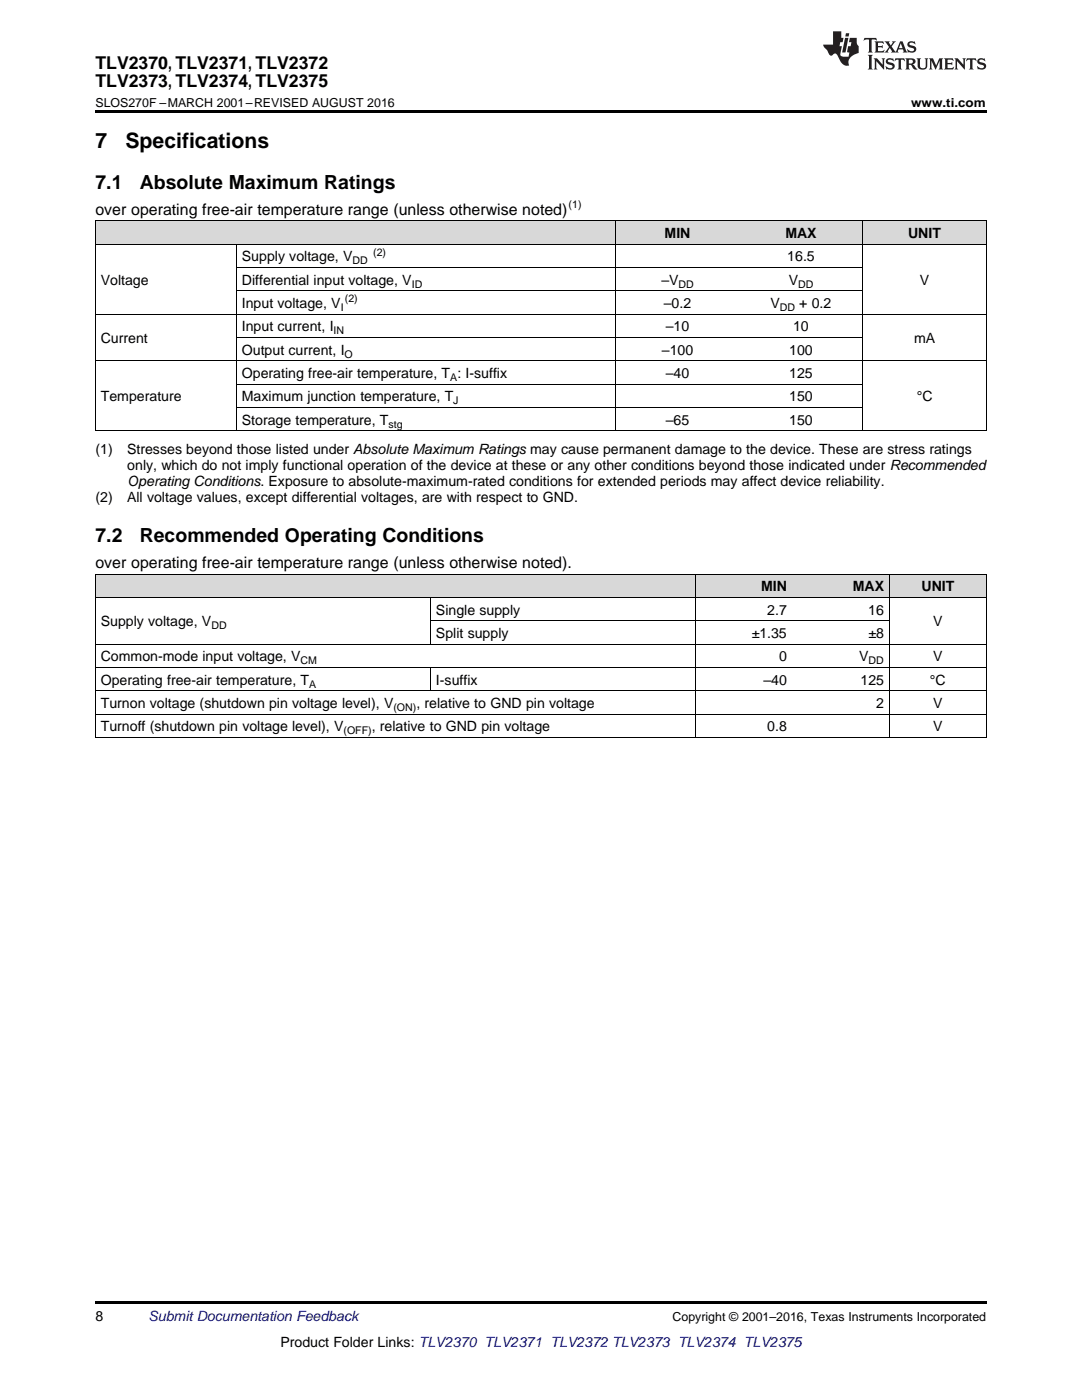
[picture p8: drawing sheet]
<svg xmlns="http://www.w3.org/2000/svg" width="216mm" height="279mm" viewBox="0 0 216 279" stroke-linecap="round" stroke-linejoin="round" font-family="sans-serif">
<defs><g id="words">
<g font-size="4.2">
<text x="19" y="29.6">7</text>
<text x="25" y="29.6">Specifications</text>
</g>
<g font-size="3.9">
<text x="19" y="37.7">7.1</text>
<text x="27.9" y="37.7">Absolute Maximum Ratings</text>
<text x="19" y="108.2">7.2</text>
<text x="27.9" y="108.2">Recommended Operating Conditions</text>
</g>
<g font-size="3.5">
<text x="19" y="13.8">TLV2370, TLV2371, TLV2372</text>
<text x="19" y="17.3">TLV2373, TLV2374, TLV2375</text>
</g>
<g font-size="3.2">
<text x="19" y="42.9">over operating free-air temperature range (unless otherwise noted)</text>
<text x="19" y="113.4">over operating free-air temperature range (unless otherwise noted).</text>
</g>
<g font-size="2.8">
<text x="132.6" y="47.5">MIN</text>
<text x="156.7" y="47.5">MAX</text>
<text x="181.2" y="47.5">UNIT</text>
<text x="48.3" y="52.2">Supply voltage, V</text>
<text x="157.1" y="52.2">16.5</text>
<text x="20.1" y="56.8">Voltage</text>
<text x="48.3" y="56.8">Differential input voltage, V</text>
<text x="132" y="56.8">–V</text>
<text x="157.4" y="56.8">V</text>
<text x="183.6" y="56.8">V</text>
<text x="48.3" y="61.5">Input voltage, V</text>
<text x="132.5" y="61.5">–0.2</text>
<text x="153.7" y="61.5">V</text>
<text x="159.5" y="61.5">+ 0.2</text>
<text x="20.1" y="68.5">Current</text>
<text x="48.3" y="66.1">Input current, I</text>
<text x="48.3" y="70.8">Output current, I</text>
<text x="132.1" y="70.8">–100</text>
<text x="132.9" y="66.1">–10</text>
<text x="157.5" y="70.8">100</text>
<text x="158.3" y="66.1">10</text>
<text x="182.4" y="68.5">mA</text>
<text x="48.3" y="75.5">Operating free-air temperature, T : I-suffix</text>
<text x="132.9" y="75.5">–40</text>
<text x="157.5" y="75.5">125</text>
<text x="20.1" y="80.1">Temperature</text>
<text x="48.3" y="80.1">Maximum junction temperature, T</text>
<text x="157.5" y="80.1">150</text>
<text x="182.9" y="80.1">°C</text>
<text x="48.3" y="84.8">Storage temperature, T</text>
<text x="132.9" y="84.8">–65</text>
<text x="157.5" y="84.8">150</text>
<text x="19" y="90.6">(1)</text>
<text x="25.4" y="90.6">Stresses beyond those listed under Absolute Maximum Ratings may cause permanent damage to the device. These are stress ratings</text>
<text x="25.4" y="93.8">only, which do not imply functional operation of the device at these or any other conditions beyond those indicated under Recommended</text>
<text x="19" y="100.2">(2)</text>
<text x="25.4" y="100.2">All voltage values, except differential voltages, are with respect to GND.</text>
<text x="25.4" y="97">Operating Conditions. Exposure to absolute-maximum-rated conditions for extended periods may affect device reliability.</text>
<text x="151.9" y="118">MIN</text>
<text x="170.1" y="118">MAX</text>
<text x="183.9" y="118">UNIT</text>
<text x="20.1" y="125">Supply voltage, V</text>
<text x="87" y="122.7">Single supply</text>
<text x="153.1" y="122.7">2.7</text>
<text x="173.2" y="122.7">16</text>
<text x="186.2" y="125">V</text>
<text x="87" y="127.4">Split supply</text>
<text x="150" y="127.4">±1.35</text>
<text x="173.3" y="127.4">±8</text>
<text x="20.1" y="132">Common-mode input voltage, V</text>
<text x="20.1" y="136.7">Operating free-air temperature, T</text>
<text x="87" y="136.7">I-suffix</text>
<text x="152.3" y="136.7">–40</text>
<text x="155.5" y="132">0</text>
<text x="171.4" y="132">V</text>
<text x="171.7" y="136.7">125</text>
<text x="185.6" y="136.7">°C</text>
<text x="186.2" y="132">V</text>
<text x="20.1" y="141.3">Turnon voltage (shutdown pin voltage level), V</text>
<text x="83.1" y="141.3">, relative to GND pin voltage</text>
<text x="174.8" y="141.3">2</text>
<text x="186.2" y="141.3">V</text>
<text x="20.1" y="146">Turnoff (shutdown pin voltage level), V</text>
<text x="74.2" y="146">, relative to GND pin voltage</text>
<text x="153.1" y="146">0.8</text>
<text x="186.2" y="146">V</text>
<text x="19" y="263.6">8</text>
<text x="56" y="268.9">Product Folder Links: TLV2370 TLV2371 TLV2372 TLV2373 TLV2374 TLV2375</text>
</g>
<text font-size="2.8" fill="#0000c8" x="29.6" y="263.6">Submit Documentation Feedback</text>
<g font-size="2.5">
<text x="19" y="21.4">SLOS270F –MARCH 2001–REVISED AUGUST 2016</text>
<text x="181.8" y="21.4">www.ti.com</text>
<text x="134.2" y="263.6">Copyright © 2001–2016, Texas Instruments Incorporated</text>
</g>
<g font-size="2.1">
<text x="113.5" y="41.6">(1)</text>
<text x="70.3" y="52.7">DD</text>
<text x="74.5" y="51">(2)</text>
<text x="82.2" y="57.4">ID</text>
<text x="135.4" y="57.4">DD</text>
<text x="159.2" y="57.4">DD</text>
<text x="68" y="62.1">I</text>
<text x="68.8" y="60.4">(2)</text>
<text x="155.6" y="62.1">DD</text>
<text x="66.6" y="66.7">IN</text>
<text x="68.8" y="71.4">O</text>
<text x="89.9" y="76">A</text>
<text x="90.5" y="80.7">J</text>
<text x="77.5" y="85.3">stg</text>
<text x="42.2" y="125.6">DD</text>
<text x="60" y="132.6">CM</text>
<text x="61.7" y="137.2">A</text>
<text x="173.3" y="132.6">DD</text>
<text x="78.5" y="141.9">(ON)</text>
<text x="68.5" y="146.5">(OFF)</text>
</g>
</g></defs>
<g fill="#d8d8d8">
<path d="M19 114.7h15.9v4.6h-15.9z"/>
<path d="M34.9 114.7h51v4.6h-51z"/>
<path d="M85.9 114.7h52.8v4.6h-52.8z"/>
<path d="M138.7 114.7h19.4v4.6h-19.4z"/>
<path d="M158.1 114.7h19.4v4.6h-19.4z"/>
<path d="M177.5 114.7h19.3v4.6h-19.3z"/>
<path d="M19 44.1h28.2v4.7h-28.2z"/>
<path d="M47.2 44.1h75.7v4.7h-75.7z"/>
<path d="M122.9 44.1h24.6v4.7h-24.6z"/>
<path d="M147.5 44.1h24.7v4.7h-24.7z"/>
<path d="M172.2 44.1h24.6v4.7h-24.6z"/>
</g>
<path d="M19 22h177.8v.5h-177.8zM19 147.2h.2zM85.8 147.2h.1zM138.6 147.2h.1zM177.4 147.2h.1zM196.7 147.2h.1zM19 259.7h177.8v.5h-177.8z" fill="#000"/>
<g fill="none" stroke="#000" stroke-width=".2">
<path d="M19 48.7h177.8M19 44.1h177.8M19.1 44.1v41.9M47.1 48.8v37.2M47.2 58h125M47.2 53.4h125M122.9 44.1v41.9M172.1 44.1v41.9M196.8 44.1v41.9M19 72h177.8M19 62.7h177.8M47.2 76.7h125"/>
<path d="M47.2 67.4h125M19 86h177.8M47.2 81.3h125M19 119.3h177.8M19 114.6h177.8M19.1 114.6v32.6M85.9 119.3v9.3M138.7 114.6v32.6M177.4 114.6v32.6M196.8 114.6v32.6M19 137.9h177.8M19 133.2h177.8"/>
<path d="M19 128.6h177.8M85.9 133.2v4.7M85.9 123.9h91.5M19 147.2h177.8M19 142.5h177.8"/>
</g>
<g fill="#231f20">
<path d="M172.5 7.6l-.1 .5 .4-.2h.6v.1v2.1l-.2 .4h.9l-.2-.4v-2.1l.1-.1h.5l.5 .2-.2-.5zM174.5 8.3l.2 .3v1.5l-.2 .4h1.8l.2-.6a1.04 1.04 0 0 1-1.3 .2v-.7h.6l.3 .2v-.6l-.3 .2h-.6v-.6l.8-.1 .4 .3-.2-.5zM176.5 8.3l.9 1.1-.9 1.1h.8l-.2-.2 .4-.7 .5 .7-.2 .2h1.5l-.2-.2 .2-.4h.9l.1 .4-.2 .2h1l-.3-.3-.7-1.9h-.5l-.9 2-.8-1 .9-1h-.8l.1 .3-.4 .5-.3-.6 .1-.2zM179.7 8.6l.4 1h-.7zM181.3 8.4a.63 .63 0 0 0-.2 .7 .63 .63 0 0 0 .6 .4l.6 .2 .1 .2a.75 .75 0 0 1-.7 .4 .75 .75 0 0 1-.6-.5l.1 .7 .1-.1a1.11 1.11 0 0 0 1.5-.6 1.13 1.13 0 0 0-1.2-.8l-.1-.4a1.04 1.04 0 0 1 1.2 .2l-.2-.5-.2 .1-.4-.2zM173.2 10.9l.2 .4v2.2l-.2 .4h1l-.3-.4v-2.2l.3-.4zM174.3 11.6l.3 .4v1.5l-.3 .4h.8l-.2-.4v-1.3l1.5 1.7v-1.9l.2-.4h-.7l.2 .4v.9l-1.1-1.3zM177 11.8a.62 .62 0 0 0-.2 .7 .62 .62 0 0 0 .6 .4l.6 .1 .1 .3a.76 .76 0 0 1-.7 .3 .76 .76 0 0 1-.7-.4l.2 .7 .1-.1a1.11 1.11 0 0 0 1.5-.6 1.13 1.13 0 0 0-1.2-.8l-.1-.4a1.04 1.04 0 0 1 1.2 .2l-.2-.6-.2 .1-.5-.1zM178.7 11.6l-.2 .6a.61 .61 0 0 1 .8-.3v1.6l-.2 .4h.9l-.2-.4v-1.6a.63 .63 0 0 1 .7 .3l-.1-.6zM180.6 11.6l.3 .4v1.5l-.3 .4h1l-.2-.2-.1-.8 .6 .2a.76 .76 0 0 0 1.2 .7l-1-1a.58 .58 0 0 0 .6-.5 .58 .58 0 0 0-.5-.6zM181.4 11.9h.1a.45 .45 0 0 1 .5 .1 .45 .45 0 0 1 .1 .5l-.8 .2zM182.9 11.6l.2 .2a2.17 2.17 0 0 0 .3 1.9 .99 .99 0 0 0 1.6-.6v-1.1l.2-.4h-.7l.2 .2a1.92 1.92 0 0 1-.2 1.8 .6 .6 0 0 1-.9-.5v-1.1l.2-.4zM185.4 11.6l.2 .4v1.5l-.2 .4h.7l-.2-.4v-1.4l.8 1.8 .8-1.8v1.4l-.2 .4h.9l-.2-.4v-1.5l.2-.4h-.8l-.6 1.5-.6-1.5zM188.4 11.6l.2 .4v1.5l-.2 .4h1.8l.1-.6a1.04 1.04 0 0 1-1.2 .1v-.6h.5l.4 .2v-.6l-.4 .2h-.5v-.7h.8l.3 .3-.1-.6zM190.5 11.6l.2 .4v1.5l-.2 .4h.7l-.2-.4v-1.3l1.5 1.7v-1.9l.2-.4h-.7l.2 .4v.9l-1.1-1.3zM192.9 11.6l-.1 .6a.61 .61 0 0 1 .7-.3l.1 1.6-.3 .4h1l-.3-.4 .1-1.6a.63 .63 0 0 1 .7 .3l-.1-.6zM195.2 11.8a.62 .62 0 0 0-.2 .7 .62 .62 0 0 0 .6 .4l.6 .1 .1 .3a.76 .76 0 0 1-.7 .3 .76 .76 0 0 1-.6-.4l.1 .7 .1-.1a1.11 1.11 0 0 0 1.6-.6 1.13 1.13 0 0 0-1.3-.8l-.1-.4a1.04 1.04 0 0 1 1.2 .2l-.1-.6-.2 .1-.5-.1z"/>
<path d="M166.2 6.3v2.6h-1.9v.4l.8 .9a.91 .91 0 0 0 1 .8 .56 .56 0 0 1 .5-.3 .56 .56 0 0 1 .5 .3l.4 .8a1.53 1.53 0 0 0 1.9 1.2 1.54 1.54 0 0 1 1-2.1l.9-.3v-1.4a1.52 1.52 0 0 1-.4-1.6h-1.3l-.2 .8h.5l-.2 .8h-.5l-.1 1v.2l.4 .1-.2 .8a1.93 1.93 0 0 1-1.6-.3l.3-1.8h-.5l.2-.8h.4l.2-.8h-.4v-1.3zM168.6 7.6l-.6 2.9h.7l.6-2.9zM168.8 6.6l-.1 .7h.6l.2-.7z"/>
</g>
<use href="#words"/>
</svg>
